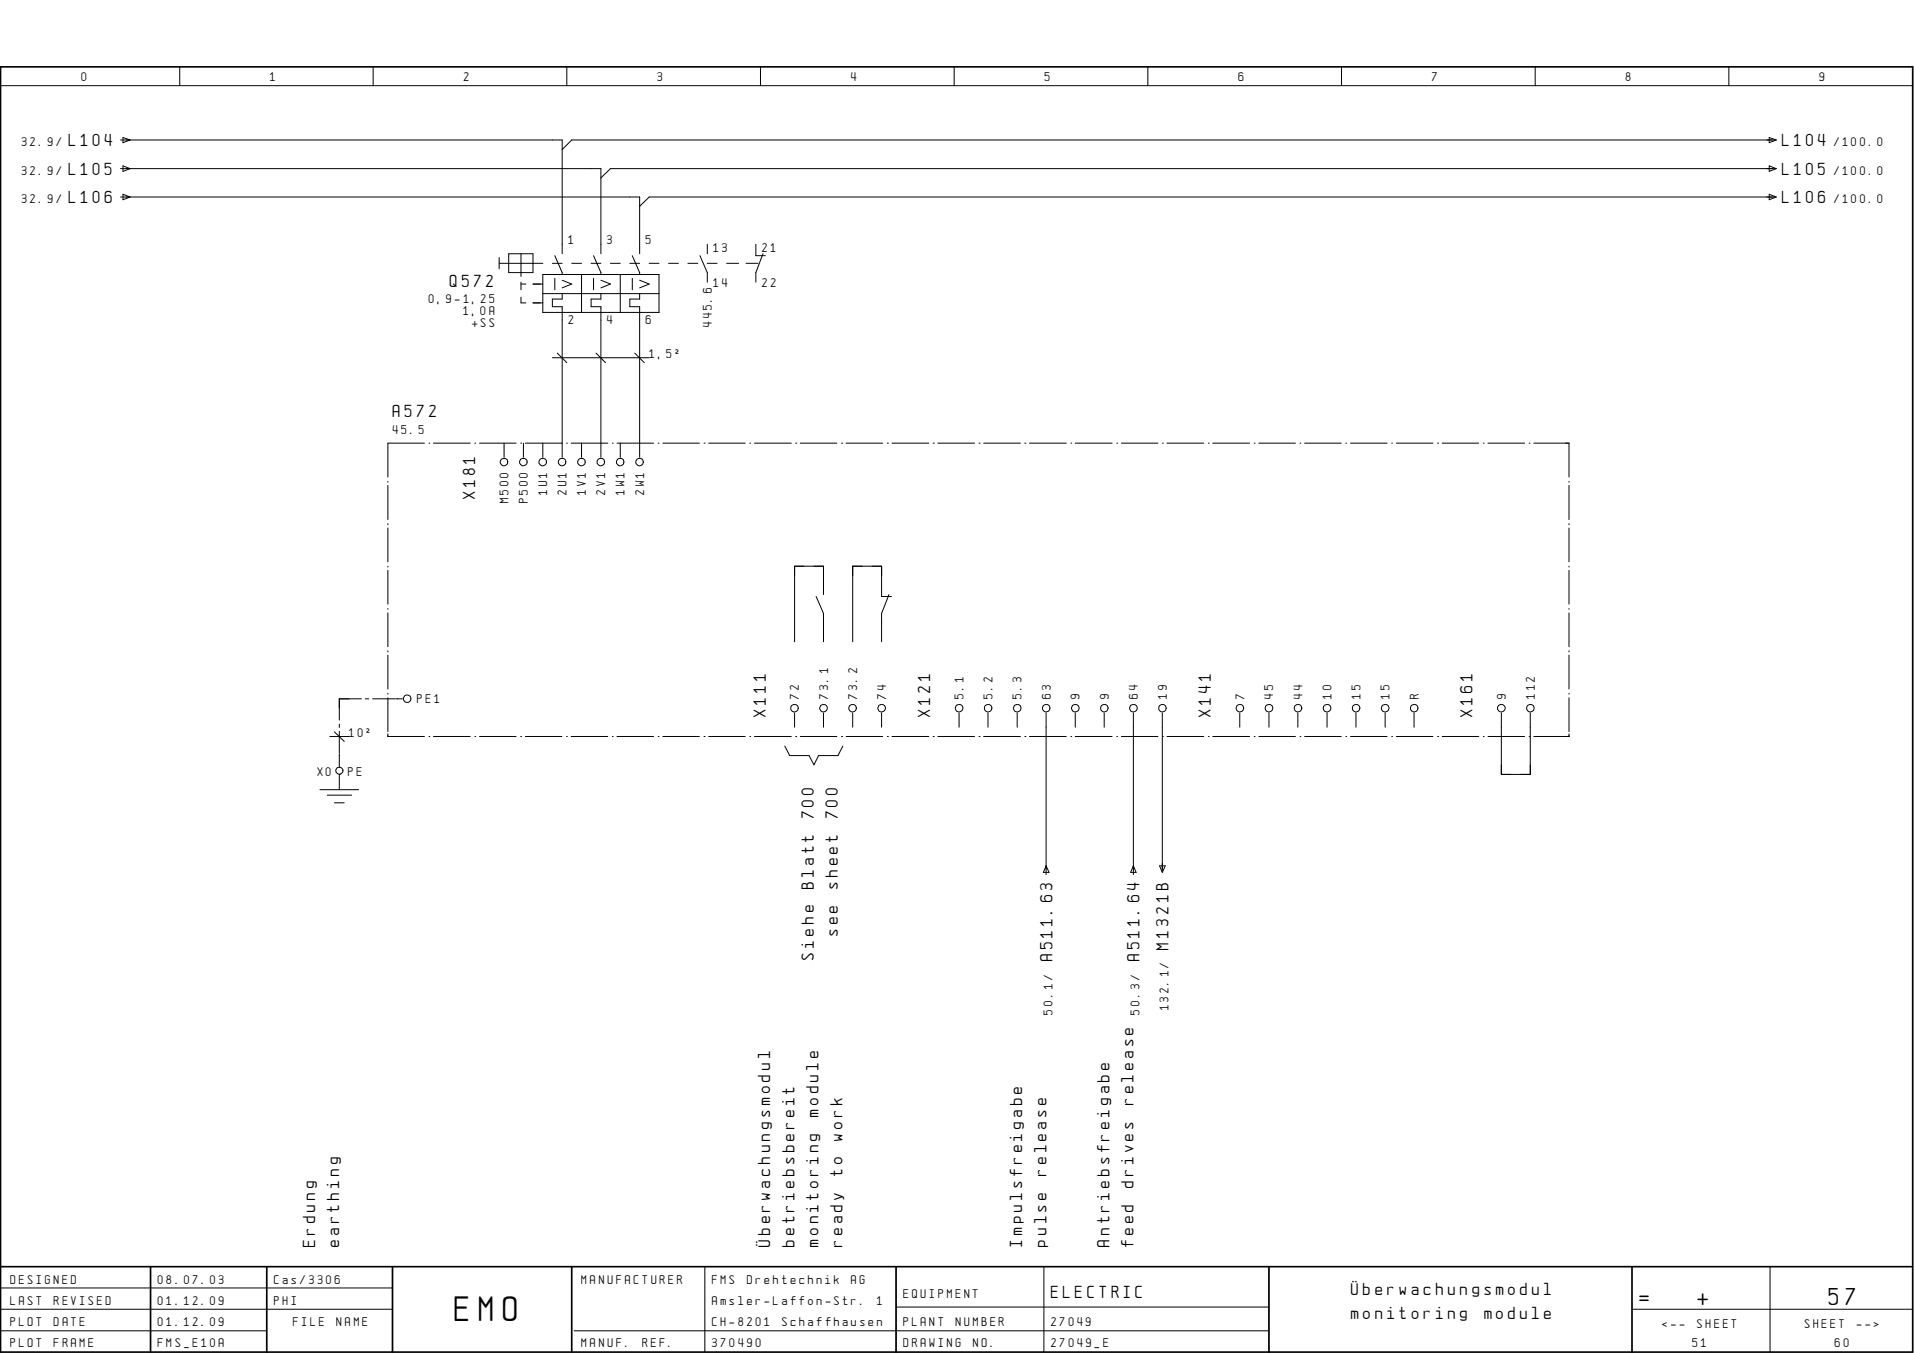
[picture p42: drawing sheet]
<svg xmlns="http://www.w3.org/2000/svg" width="297mm" height="210mm" viewBox="0 0 297 210" stroke-linecap="round" stroke-linejoin="round" font-family="sans-serif">
<defs><g id="words">
<text font-size="4.4" x="70.6" y="205">EMO</text>
<g font-size="3">
<text x="254.4" y="202.4">=</text>
<text x="263.4" y="202.4">+</text>
<text x="283.8" y="202.4">57</text>
</g>
<g font-size="2.2">
<text x="10.7" y="22.7">L104</text>
<text x="276.6" y="22.7">L104</text>
<text x="10.7" y="27.1">L105</text>
<text x="276.6" y="27.1">L105</text>
<text x="10.7" y="31.5">L106</text>
<text x="276.6" y="31.5">L106</text>
<text x="69.8" y="44.5">Q572</text>
<text x="61" y="64.7">A572</text>
<text x="73.7" y="77.4" transform="rotate(-90 73.7 77.4)">X181</text>
<text x="118.8" y="111.2" transform="rotate(-90 118.8 111.2)">X111</text>
<text x="144.4" y="111.2" transform="rotate(-90 144.4 111.2)">X121</text>
<text x="187.9" y="111.2" transform="rotate(-90 187.9 111.2)">X141</text>
<text x="228.5" y="111.2" transform="rotate(-90 228.5 111.2)">X161</text>
<text x="126.3" y="127" transform="rotate(-90 126.3 127)">700</text>
<text x="130" y="127" transform="rotate(-90 130 127)">700</text>
<text x="126.3" y="137.9" transform="rotate(-90 126.3 137.9)">Blatt</text>
<text x="130" y="137.9" transform="rotate(-90 130 137.9)">sheet</text>
<text x="126.3" y="148.9" transform="rotate(-90 126.3 148.9)">Siehe</text>
<text x="130" y="145.2" transform="rotate(-90 130 145.2)">see</text>
<text x="163.3" y="149.1" transform="rotate(-90 163.3 149.1)">A511.63</text>
<text x="176.9" y="149.1" transform="rotate(-90 176.9 149.1)">A511.64</text>
<text x="181.4" y="147.3" transform="rotate(-90 181.4 147.3)">M1321B</text>
<text x="127" y="173.3" transform="rotate(-90 127 173.3)">module</text>
<text x="175.9" y="171.5" transform="rotate(-90 175.9 171.5)">release</text>
<text x="130.8" y="177" transform="rotate(-90 130.8 177)">work</text>
<text x="130.8" y="182.5" transform="rotate(-90 130.8 182.5)">to</text>
<text x="162.4" y="182.5" transform="rotate(-90 162.4 182.5)">release</text>
<text x="175.9" y="184.3" transform="rotate(-90 175.9 184.3)">drives</text>
<text x="48.9" y="193.5" transform="rotate(-90 48.9 193.5)">Erdung</text>
<text x="52.7" y="193.5" transform="rotate(-90 52.7 193.5)">earthing</text>
<text x="119.5" y="193.5" transform="rotate(-90 119.5 193.5)">šberwachungsmodul</text>
<text x="123.3" y="193.5" transform="rotate(-90 123.3 193.5)">betriebsbereit</text>
<text x="127" y="193.5" transform="rotate(-90 127 193.5)">monitoring</text>
<text x="130.8" y="193.5" transform="rotate(-90 130.8 193.5)">ready</text>
<text x="158.6" y="193.5" transform="rotate(-90 158.6 193.5)">Impulsfreigabe</text>
<text x="162.4" y="193.5" transform="rotate(-90 162.4 193.5)">pulse</text>
<text x="172.2" y="193.5" transform="rotate(-90 172.2 193.5)">Antriebsfreigabe</text>
<text x="175.9" y="193.5" transform="rotate(-90 175.9 193.5)">feed</text>
<text x="163.1" y="201.3">ELECTRIC</text>
<text x="209.7" y="201">šberwachungsmodul</text>
<text x="209.7" y="204.6">monitoring</text>
<text x="230.4" y="204.6">module</text>
</g>
<g font-size="1.6">
<text x="12.7" y="12.6">0</text>
<text x="41.9" y="12.6">1</text>
<text x="72" y="12.6">2</text>
<text x="102.1" y="12.6">3</text>
<text x="132.1" y="12.6">4</text>
<text x="162.1" y="12.6">5</text>
<text x="192.2" y="12.6">6</text>
<text x="222.2" y="12.6">7</text>
<text x="252.3" y="12.6">8</text>
<text x="282.4" y="12.6">9</text>
<text x="3.4" y="22.7">32.9/</text>
<text x="284.6" y="22.7">/100.0</text>
<text x="3.4" y="27.1">32.9/</text>
<text x="284.6" y="27.1">/100.0</text>
<text x="3.4" y="31.5">32.9/</text>
<text x="284.6" y="31.5">/100.0</text>
<text x="88.2" y="37.9">1</text>
<text x="94.2" y="37.9">3</text>
<text x="100.2" y="37.9">5</text>
<text x="110.7" y="39">13</text>
<text x="118.3" y="39">21</text>
<text x="66.5" y="47.1">0,9-1,25</text>
<text x="110.7" y="44.4">14</text>
<text x="118.3" y="44.4">22</text>
<text x="71.9" y="48.9">1,0A</text>
<text x="73.3" y="50.7">+SS</text>
<text x="88.2" y="50.3">2</text>
<text x="94.2" y="50.3">4</text>
<text x="100.2" y="50.3">6</text>
<text x="110.5" y="50.7" transform="rotate(-90 110.5 50.7)">445.6</text>
<text x="100.8" y="55.5">1,5ý</text>
<text x="61" y="67.3">45.5</text>
<text x="84.9" y="76.8" transform="rotate(-90 84.9 76.8)">1U1</text>
<text x="87.9" y="76.8" transform="rotate(-90 87.9 76.8)">2U1</text>
<text x="90.9" y="76.8" transform="rotate(-90 90.9 76.8)">1V1</text>
<text x="93.9" y="76.8" transform="rotate(-90 93.9 76.8)">2V1</text>
<text x="96.9" y="76.8" transform="rotate(-90 96.9 76.8)">1W1</text>
<text x="99.9" y="76.8" transform="rotate(-90 99.9 76.8)">2W1</text>
<text x="78.9" y="78.1" transform="rotate(-90 78.9 78.1)">M500</text>
<text x="81.9" y="78.1" transform="rotate(-90 81.9 78.1)">P500</text>
<text x="64.7" y="109.1">PE1</text>
<text x="124" y="108.4" transform="rotate(-90 124 108.4)">72</text>
<text x="128.5" y="108.4" transform="rotate(-90 128.5 108.4)">73.1</text>
<text x="133" y="108.4" transform="rotate(-90 133 108.4)">73.2</text>
<text x="137.5" y="108.4" transform="rotate(-90 137.5 108.4)">74</text>
<text x="149.5" y="108.4" transform="rotate(-90 149.5 108.4)">5.1</text>
<text x="154" y="108.4" transform="rotate(-90 154 108.4)">5.2</text>
<text x="158.5" y="108.4" transform="rotate(-90 158.5 108.4)">5.3</text>
<text x="163.1" y="108.4" transform="rotate(-90 163.1 108.4)">63</text>
<text x="167.6" y="108.4" transform="rotate(-90 167.6 108.4)">9</text>
<text x="172.1" y="108.4" transform="rotate(-90 172.1 108.4)">9</text>
<text x="176.6" y="108.4" transform="rotate(-90 176.6 108.4)">64</text>
<text x="181.1" y="108.4" transform="rotate(-90 181.1 108.4)">19</text>
<text x="193.1" y="108.4" transform="rotate(-90 193.1 108.4)">7</text>
<text x="197.6" y="108.4" transform="rotate(-90 197.6 108.4)">45</text>
<text x="202.1" y="108.4" transform="rotate(-90 202.1 108.4)">44</text>
<text x="206.6" y="108.4" transform="rotate(-90 206.6 108.4)">10</text>
<text x="211.2" y="108.4" transform="rotate(-90 211.2 108.4)">15</text>
<text x="215.6" y="108.4" transform="rotate(-90 215.6 108.4)">15</text>
<text x="220.2" y="108.4" transform="rotate(-90 220.2 108.4)">R</text>
<text x="233.7" y="108.4" transform="rotate(-90 233.7 108.4)">9</text>
<text x="238.2" y="108.4" transform="rotate(-90 238.2 108.4)">112</text>
<text x="54.2" y="114.3">10ý</text>
<text x="49.3" y="120.4">X0</text>
<text x="54" y="120.4">PE</text>
<text x="163.3" y="157.4" transform="rotate(-90 163.3 157.4)">50.1/</text>
<text x="176.9" y="157.4" transform="rotate(-90 176.9 157.4)">50.3/</text>
<text x="181.4" y="156.8" transform="rotate(-90 181.4 156.8)">132.1/</text>
<text x="1.6" y="199.1">DESIGNED</text>
<text x="1.6" y="202.4">LAST</text>
<text x="8.4" y="202.4">REVISED</text>
<text x="24.5" y="199.1">08.07.03</text>
<text x="24.5" y="202.4">01.12.09</text>
<text x="42.5" y="199.1">Cas/3306</text>
<text x="42.5" y="202.4">PHI</text>
<text x="90.3" y="199.1">MANUFACTURER</text>
<text x="110.5" y="202.4">Amsler-Laffon-Str.</text>
<text x="110.5" y="199.1">FMS</text>
<text x="115.9" y="199.1">Drehtechnik</text>
<text x="132.1" y="199.1">AG</text>
<text x="136.1" y="202.4">1</text>
<text x="140.2" y="201.3">EQUIPMENT</text>
<text x="1.6" y="205.7">PLOT</text>
<text x="1.6" y="209">PLOT</text>
<text x="8.4" y="205.7">DATE</text>
<text x="8.4" y="209">FRAME</text>
<text x="24.5" y="205.7">01.12.09</text>
<text x="24.5" y="209">FMS_E10A</text>
<text x="45.5" y="205.7">FILE</text>
<text x="52.2" y="205.7">NAME</text>
<text x="90.3" y="209">MANUF.</text>
<text x="99.7" y="209">REF.</text>
<text x="110.5" y="209">370490</text>
<text x="110.5" y="205.7">CH-8201</text>
<text x="121.4" y="205.7">Schaffhausen</text>
<text x="140.2" y="205.7">PLANT</text>
<text x="140.2" y="209">DRAWING</text>
<text x="148.3" y="205.7">NUMBER</text>
<text x="151" y="209">NO.</text>
<text x="163.1" y="205.7">27049</text>
<text x="163.1" y="209">27049_E</text>
<text x="258" y="206.1">&lt;--</text>
<text x="262.7" y="209">51</text>
<text x="263.4" y="206.1">SHEET</text>
<text x="280.1" y="206.1">SHEET</text>
<text x="284.8" y="209">60</text>
<text x="288.2" y="206.1">--&gt;</text>
</g>
</g></defs>
<g fill="none" stroke="#000" stroke-width=".16">
<path d="M.1 13.3h296.7M27.9 10.4v2.9M57.9 10.4v2.9M88 10.4v2.9M118 10.4v2.9M148.1 10.4v2.9M178.1 10.4v2.9M208.2 10.4v2.9M238.2 10.4v2.9M268.3 10.4v2.9M18.7 21.7h68.5v17.7M18.7 26.2h74.6v13.2"/>
<path d="M18.7 30.6h80.6v8.8M19.1 21.3l1.1 .4-1.1 .4zM19.1 25.7l1.1 .5-1.1 .4zM19.1 30.1l1.1 .5-1.1 .4zM77.5 40v1.7M78.9 39.4h3.8v2.9h-3.8zM80.9 39.4v3.5M86.1 39.7l1.1 2.6v.3M92.1 39.7l1.2 2.6v.3M98.1 39.7l1.2 2.6v.3M108.6 39.7l1.2 2.6v1.5M109.8 37.9v1.5"/>
<path d="M117.3 37.9v1.8h1.5M118.4 39.4l-1.1 2.9v1.5M274.6 21.3l1.1 .4-1.1 .4zM274.6 25.7l1.1 .5-1.1 .4zM274.6 30.1l1.1 .5-1.1 .4zM275.6 21.7h-186.9l-1.5 1.5M275.6 26.2h-180.9l-1.4 1.4M275.6 30.6h-174.9l-1.4 1.4M77.5 40.9h6.7M80.9 44.1h.7M80.9 46.1v.9h.7M80.9 43.8v1.2"/>
<path d="M82.7 44.1h1.5M82.7 47h1.5M84.2 42.6h18.1v5.9h-18.1zM84.2 45.6h18.1M85.7 55.5h15M85.7 40.9h1.5M86.1 43.2v1.8M86.5 54.8l1.5 1.5M87.2 45.6v.8h-1.5v1.2h1.5v23.4M87.2 43.5l1.5 .6-1.5 .6M88.7 40.9h1.6M90.3 42.6v5.9"/>
<path d="M91.7 40.9h1.6M92.1 43.2v1.8M92.5 54.8l1.5 1.5M93.3 45.6v.8h-1.6v1.2h1.6v23.4M93.3 43.5l1.4 .6-1.4 .6M94.7 40.9h1.6M96.3 42.6v5.9M97.7 40.9h1.6M98.1 43.2v1.8M98.5 54.8l1.5 1.5M99.3 45.6v.8h-1.6v1.2h1.6v23.4M99.3 43.5l1.4 .6-1.4 .6"/>
<path d="M100.7 40.9h1.6M103.8 40.9h1.5M106.8 40.9h1.5M109.8 40.9h1.5M112.8 40.9h1.8M115.8 40.9h1.8M60.2 74.7v.1M60.2 75.3v5.3M65.9 68.7h-5.7v5.3M66.6 68.7h.1M67.3 68.7h5.7M73.7 68.7h.1"/>
<path d="M74.4 68.7h5.7M78.2 68.7v2.3M80.8 68.7h.1M81.2 68.7v2.3M81.5 68.7h5.7M84.2 68.7v2.3M87.9 68.7h.1M88.6 68.7h5.7M90.3 68.7v2.3M95 68.7h.2M95.8 68.7h5.6M96.3 68.7v2.3"/>
<path d="M102.1 68.7h.2M102.9 68.7h5.6M109.3 68.7h.1M110 68.7h5.7M116.4 68.7h.1M117.1 68.7h5.7M123.5 68.7h.2M124.2 68.7h5.7M130.6 68.7h.2M131.3 68.7h5.7M137.7 68.7h.2M138.4 68.7h5.7"/>
<path d="M144.8 68.7h.2M145.5 68.7h5.8M151.9 68.7h.2M152.7 68.7h5.7M159 68.7h.2M159.8 68.7h5.7M166.2 68.7h.1M166.9 68.7h5.7M173.3 68.7h.1M174 68.7h5.7M180.4 68.7h.1M181.1 68.7h5.7"/>
<path d="M187.5 68.7h.2M188.2 68.7h5.7M194.6 68.7h.2M195.4 68.7h5.6M201.8 68.7h.1M202.5 68.7h5.6M208.9 68.7h.1M209.6 68.7h5.7M216 68.7h.1M216.7 68.7h5.7M223.1 68.7h.2M223.8 68.7h5.7"/>
<path d="M230.2 68.7h.1M230.9 68.7h5.7M237.3 68.7h.1M238 68.7h5.5v5.3M243.5 74.7v.1M243.5 75.3v5.3M60.2 81.2v.2M60.2 81.9v5.3M60.2 87.8v.2M60.2 88.5v5.2M60.2 94.4v.1M60.2 95.1v5.2"/>
<path d="M126.7 92.5l1.1 2.7v4.4M127.8 92.2v-4.4h-4.5v11.8M138 92.2l-1.2 3v4.4M138.3 92.5h-1.5v-4.7h-4.5v11.8M243.5 81.2v.2M243.5 81.9v5.3M243.5 87.8v.2M243.5 88.5v5.2M243.5 94.4v.1M243.5 95.1v5.2M51.2 114.3h3M51.9 113.5l1.5 1.5"/>
<path d="M52.7 112.4v.5M52.7 113.5v3.3M52.7 116.9v2.1M56.1 108.4h-3.4v3.3M56.7 108.4h.5M57.8 108.4h3.5M60.2 113.8v.5h5.7M60.2 101v.1M60.2 101.6v5.3M60.2 107.6v.1M60.2 108.2v5.3M61.4 108.4h1"/>
<path d="M66.6 114.3h.1M67.3 114.3h5.7M73.7 114.3h.1M74.4 114.3h5.7M80.8 114.3h.1M81.5 114.3h5.7M87.9 114.3h.1M88.6 114.3h5.7M95 114.3h.2M95.8 114.3h5.6M102.1 114.3h.2M102.9 114.3h5.6"/>
<path d="M109.3 114.3h.1M110 114.3h5.7M116.4 114.3h.1M117.1 114.3h5.7M121.8 115.7l.8 1.5h3l.7 1.5 .7-1.5h3l.8-1.5M123.3 110.6v2.2M123.5 114.3h.2M124.2 114.3h5.7M127.8 110.6v2.2M130.6 114.3h.2M131.3 114.3h5.7M132.3 110.6v2.2"/>
<path d="M136.8 110.6v2.2M137.7 114.3h.2M138.4 114.3h5.7M144.8 114.3h.2M145.5 114.3h5.8M148.8 110.6v2.2M151.9 114.3h.2M152.7 114.3h5.7M153.3 110.6v2.2M157.9 110.6v2.2M159 114.3h.2M159.8 114.3h5.7"/>
<path d="M162.3 110.6v25.1M166.2 114.3h.1M166.9 114.3h5.7M166.9 110.6v2.2M171.4 110.6v2.2M173.3 114.3h.1M174 114.3h5.7M175.9 110.6v25.1M180.4 110.6v24.7M180.4 114.3h.1M181.1 114.3h5.7M187.5 114.3h.2"/>
<path d="M188.2 114.3h5.7M192.4 110.6v2.2M194.6 114.3h.2M195.4 114.3h5.6M196.9 110.6v2.2M201.4 110.6v2.2M201.8 114.3h.1M202.5 114.3h5.6M205.9 110.6v2.2M208.9 114.3h.1M209.6 114.3h5.7M210.4 110.6v2.2"/>
<path d="M215 110.6v2.2M216 114.3h.1M216.7 114.3h5.7M219.5 110.6v2.2M223.1 114.3h.2M223.8 114.3h5.7M230.2 114.3h.1M230.9 114.3h5.7M233 110.6v9.5h4.5v-9.5M237.3 114.3h.1M243.5 113.8v.5h-5.5M243.5 101v.1"/>
<path d="M243.5 101.6v5.3M243.5 107.6v.1M243.5 108.2v5.3M49.7 122.5h6M50.8 123.4h3.8M51.9 124.5h1.5M52.7 120.1h.1M52.7 120.1v2.4M162.3 134.3l.5 1h-.9zM175.9 134.3l.4 1h-.8zM180 134.3h.8l-.4 1zM.1 199.8h60.8"/>
<path d="M109.4 196.5v13.3M162 196.5v13.3M274.7 196.5v13.3M.1 203.1h60.8M.1 206.5h41.3M89.1 206.5h107.8M139.1 202.8h57.8M253.3 203.1h43.5"/>
<circle cx="78.2" cy="71.7" r=".59"/>
<circle cx="81.2" cy="71.7" r=".59"/>
<circle cx="84.2" cy="71.7" r=".59"/>
<circle cx="87.2" cy="71.7" r=".59"/>
<circle cx="90.3" cy="71.7" r=".59"/>
<circle cx="93.3" cy="71.7" r=".59"/>
<circle cx="96.3" cy="71.7" r=".59"/>
<circle cx="99.3" cy="71.7" r=".59"/>
<circle cx="52.7" cy="119.6" r=".56"/>
<circle cx="63.2" cy="108.4" r=".59"/>
<circle cx="123.3" cy="109.9" r=".59"/>
<circle cx="127.8" cy="109.8" r=".59"/>
<circle cx="132.3" cy="109.9" r=".59"/>
<circle cx="136.8" cy="109.8" r=".59"/>
<circle cx="148.8" cy="109.8" r=".59"/>
<circle cx="153.4" cy="109.9" r=".59"/>
<circle cx="157.9" cy="109.8" r=".59"/>
<circle cx="162.4" cy="109.9" r=".59"/>
<circle cx="166.9" cy="109.8" r=".59"/>
<circle cx="171.4" cy="109.9" r=".59"/>
<circle cx="175.9" cy="109.8" r=".59"/>
<circle cx="180.4" cy="109.9" r=".59"/>
<circle cx="192.4" cy="109.9" r=".59"/>
<circle cx="196.9" cy="109.8" r=".59"/>
<circle cx="201.5" cy="109.9" r=".59"/>
<circle cx="205.9" cy="109.8" r=".59"/>
<circle cx="210.5" cy="109.9" r=".59"/>
<circle cx="215" cy="109.8" r=".59"/>
<circle cx="219.5" cy="109.9" r=".59"/>
<circle cx="233" cy="109.9" r=".59"/>
<circle cx="237.5" cy="109.9" r=".58"/>
</g>
<path d="M.1 10.4h296.7v199.4h-296.7zM.1 196.5h296.7M23.4 196.5v13.3M41.4 196.5v13.3M60.9 196.5v13.3M88.7 196.5v13.3M139.1 196.5v13.3M196.9 196.5v13.3M253.3 196.5v13.3" fill="none" stroke="#000" stroke-width=".26"/>
<use href="#words"/>
</svg>
